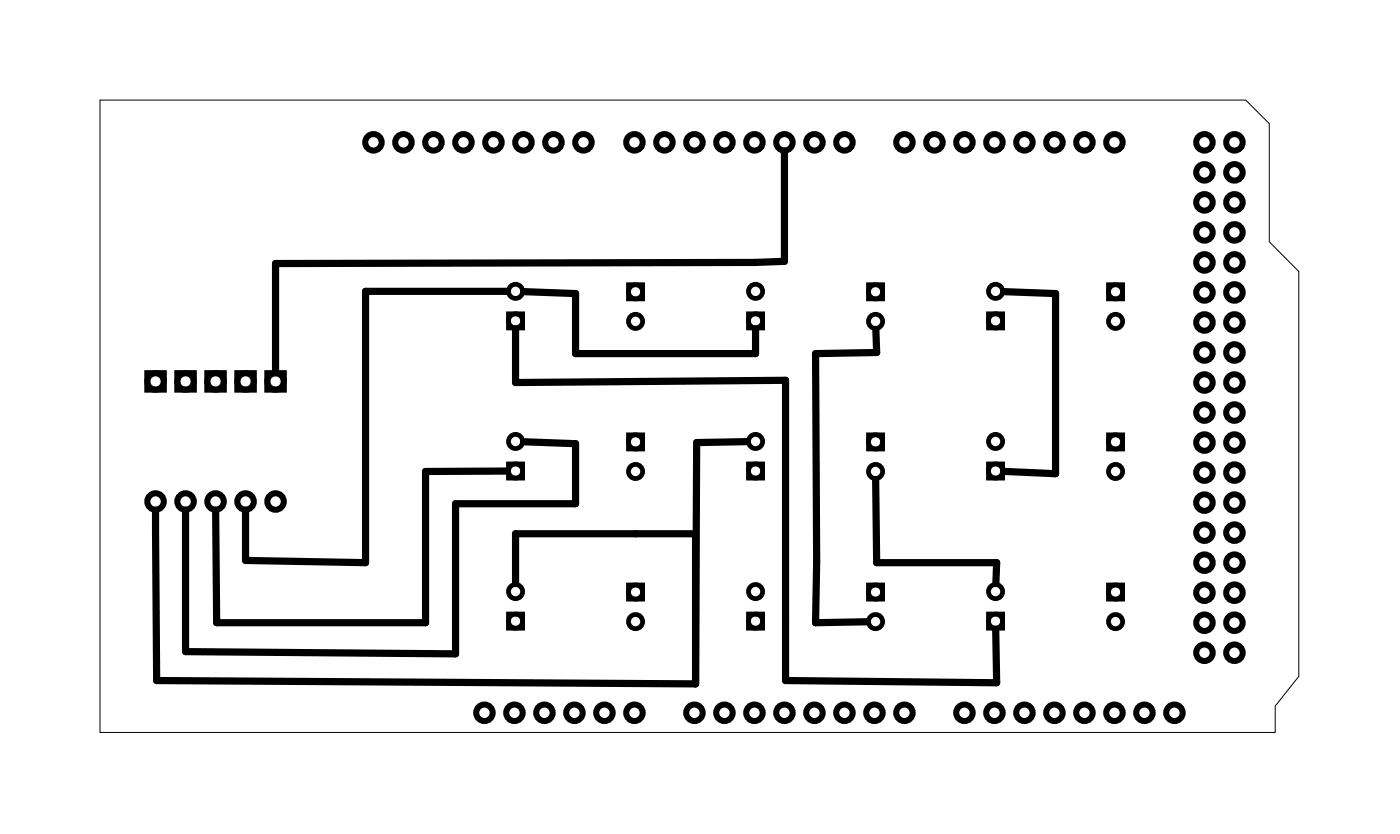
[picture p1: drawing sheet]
<svg xmlns="http://www.w3.org/2000/svg" width="119mm" height="71mm" viewBox="0 0 119 71" stroke-linecap="round" stroke-linejoin="round" font-family="sans-serif">
<path d="M8.5 8.5h97l2 2v10l2.5 2.5v34.2l-2 2.5v2.3h-99.5z" fill="none" stroke="#000" stroke-width=".08"/>
<g fill="none" stroke="#000" stroke-width=".51">
<path d="M12.5 31.6h1.4v1.4h-1.4zM15 31.6h1.4v1.4h-1.4zM17.6 31.6h1.3v1.4h-1.3zM20.1 31.6h1.4v1.4h-1.4zM22.6 31.6h1.4v1.4h-1.4z"/>
<circle cx="31.6" cy="12" r=".7"/>
<circle cx="34.2" cy="12" r=".7"/>
<circle cx="36.7" cy="12" r=".7"/>
<circle cx="39.2" cy="12" r=".7"/>
<circle cx="41.8" cy="12" r=".7"/>
<circle cx="44.3" cy="12" r=".7"/>
<circle cx="46.9" cy="12" r=".7"/>
<circle cx="49.4" cy="12" r=".7"/>
<circle cx="53.7" cy="12" r=".7"/>
<circle cx="56.3" cy="12" r=".7"/>
<circle cx="58.8" cy="12" r=".7"/>
<circle cx="61.3" cy="12" r=".7"/>
<circle cx="63.9" cy="12" r=".7"/>
<circle cx="66.4" cy="12" r=".7"/>
<circle cx="69" cy="12" r=".7"/>
<circle cx="71.5" cy="12" r=".7"/>
<circle cx="76.6" cy="12" r=".7"/>
<circle cx="79.1" cy="12" r=".7"/>
<circle cx="81.7" cy="12" r=".7"/>
<circle cx="84.2" cy="12" r=".7"/>
<circle cx="86.7" cy="12" r=".7"/>
<circle cx="89.3" cy="12" r=".7"/>
<circle cx="91.8" cy="12" r=".7"/>
<circle cx="94.4" cy="12" r=".7"/>
<circle cx="102" cy="17.1" r=".7"/>
<circle cx="102" cy="19.7" r=".7"/>
<circle cx="102" cy="12" r=".7"/>
<circle cx="102" cy="14.6" r=".7"/>
<circle cx="104.5" cy="17.1" r=".7"/>
<circle cx="104.5" cy="19.7" r=".7"/>
<circle cx="104.5" cy="12" r=".7"/>
<circle cx="104.5" cy="14.6" r=".7"/>
<circle cx="13.2" cy="32.3" r=".7"/>
<circle cx="15.7" cy="32.3" r=".7"/>
<circle cx="18.3" cy="32.3" r=".7"/>
<circle cx="20.8" cy="32.3" r=".7"/>
<circle cx="23.3" cy="32.3" r=".7"/>
<circle cx="102" cy="22.2" r=".7"/>
<circle cx="102" cy="40" r=".7"/>
<circle cx="102" cy="34.9" r=".7"/>
<circle cx="102" cy="37.4" r=".7"/>
<circle cx="102" cy="32.4" r=".7"/>
<circle cx="102" cy="24.7" r=".7"/>
<circle cx="102" cy="27.3" r=".7"/>
<circle cx="102" cy="29.8" r=".7"/>
<circle cx="104.5" cy="22.2" r=".7"/>
<circle cx="104.5" cy="34.9" r=".7"/>
<circle cx="104.5" cy="40" r=".7"/>
<circle cx="104.5" cy="37.4" r=".7"/>
<circle cx="104.5" cy="32.4" r=".7"/>
<circle cx="104.5" cy="24.7" r=".7"/>
<circle cx="104.5" cy="27.3" r=".7"/>
<circle cx="104.5" cy="29.8" r=".7"/>
<circle cx="13.2" cy="42.4" r=".7"/>
<circle cx="15.7" cy="42.4" r=".7"/>
<circle cx="18.3" cy="42.4" r=".7"/>
<circle cx="20.8" cy="42.4" r=".7"/>
<circle cx="23.3" cy="42.4" r=".7"/>
<circle cx="102" cy="47.6" r=".7"/>
<circle cx="102" cy="45.1" r=".7"/>
<circle cx="102" cy="50.1" r=".7"/>
<circle cx="102" cy="52.7" r=".7"/>
<circle cx="102" cy="42.5" r=".7"/>
<circle cx="102" cy="55.2" r=".7"/>
<circle cx="104.5" cy="42.5" r=".7"/>
<circle cx="104.5" cy="50.1" r=".7"/>
<circle cx="104.5" cy="52.7" r=".7"/>
<circle cx="104.5" cy="45.1" r=".7"/>
<circle cx="104.5" cy="47.6" r=".7"/>
<circle cx="104.5" cy="55.2" r=".7"/>
<circle cx="41" cy="60.3" r=".7"/>
<circle cx="43.6" cy="60.3" r=".7"/>
<circle cx="46.1" cy="60.3" r=".7"/>
<circle cx="48.6" cy="60.3" r=".7"/>
<circle cx="51.2" cy="60.3" r=".7"/>
<circle cx="53.7" cy="60.3" r=".7"/>
<circle cx="58.8" cy="60.3" r=".7"/>
<circle cx="61.3" cy="60.3" r=".7"/>
<circle cx="63.9" cy="60.3" r=".7"/>
<circle cx="66.4" cy="60.3" r=".7"/>
<circle cx="69" cy="60.3" r=".7"/>
<circle cx="71.5" cy="60.3" r=".7"/>
<circle cx="74" cy="60.3" r=".7"/>
<circle cx="76.6" cy="60.3" r=".7"/>
<circle cx="81.7" cy="60.3" r=".7"/>
<circle cx="84.2" cy="60.3" r=".7"/>
<circle cx="86.7" cy="60.3" r=".7"/>
<circle cx="89.3" cy="60.3" r=".7"/>
<circle cx="91.8" cy="60.3" r=".7"/>
<circle cx="94.4" cy="60.3" r=".7"/>
<circle cx="96.9" cy="60.3" r=".7"/>
<circle cx="99.4" cy="60.3" r=".7"/>
</g>
<g fill="none" stroke="#000" stroke-width=".4">
<path d="M43.1 26.5h1.2v1.2h-1.2zM43.1 39.2h1.2v1.2h-1.2zM53.2 24.1h1.2v1.2h-1.2zM53.2 36.8h1.2v1.2h-1.2zM63.4 39.2h1.2v1.2h-1.2zM63.4 26.5h1.2v1.2h-1.2zM73.5 24.1h1.2v1.2h-1.2zM73.5 36.8h1.2v1.2h-1.2zM83.7 39.2h1.2v1.2h-1.2zM83.7 26.5h1.2v1.2h-1.2zM93.9 36.8h1.2v1.2h-1.2zM93.9 24.1h1.2v1.2h-1.2z"/>
<path d="M43.1 51.9h1.2v1.2h-1.2zM53.2 49.5h1.2v1.2h-1.2zM63.4 51.9h1.2v1.2h-1.2zM73.5 49.5h1.2v1.2h-1.2zM83.7 51.9h1.2v1.2h-1.2zM93.9 49.5h1.2v1.2h-1.2z"/>
<circle cx="43.7" cy="39.8" r=".6"/>
<circle cx="43.7" cy="27.1" r=".6"/>
<circle cx="43.7" cy="37.3" r=".6"/>
<circle cx="43.7" cy="24.6" r=".6"/>
<circle cx="53.8" cy="27.2" r=".6"/>
<circle cx="53.8" cy="39.9" r=".6"/>
<circle cx="53.8" cy="24.7" r=".6"/>
<circle cx="53.8" cy="37.4" r=".6"/>
<circle cx="64" cy="27.1" r=".6"/>
<circle cx="64" cy="39.8" r=".6"/>
<circle cx="64" cy="37.3" r=".6"/>
<circle cx="64" cy="24.6" r=".6"/>
<circle cx="74.1" cy="39.9" r=".6"/>
<circle cx="74.1" cy="27.2" r=".6"/>
<circle cx="74.1" cy="24.7" r=".6"/>
<circle cx="74.1" cy="37.4" r=".6"/>
<circle cx="84.3" cy="39.8" r=".6"/>
<circle cx="84.3" cy="27.1" r=".6"/>
<circle cx="84.3" cy="37.3" r=".6"/>
<circle cx="84.3" cy="24.6" r=".6"/>
<circle cx="94.5" cy="39.9" r=".6"/>
<circle cx="94.5" cy="27.2" r=".6"/>
<circle cx="94.5" cy="24.7" r=".6"/>
<circle cx="94.5" cy="37.4" r=".6"/>
<circle cx="43.7" cy="52.5" r=".6"/>
<circle cx="43.7" cy="50" r=".6"/>
<circle cx="53.8" cy="52.6" r=".6"/>
<circle cx="53.8" cy="50.1" r=".6"/>
<circle cx="64" cy="52.5" r=".6"/>
<circle cx="64" cy="50" r=".6"/>
<circle cx="74.1" cy="52.6" r=".6"/>
<circle cx="74.1" cy="50.1" r=".6"/>
<circle cx="84.3" cy="52.5" r=".6"/>
<circle cx="84.3" cy="50" r=".6"/>
<circle cx="94.5" cy="52.6" r=".6"/>
<circle cx="94.5" cy="50.1" r=".6"/>
</g>
<path d="M66.4 12.8v9.3l-2.4 .1-40.7 .1v9.2M43 39.9h-7v12.8h-17.7v-9.5M43 24.6h-12v23l-10.2-.2v-4.2M43.7 27.8v4.6l22.8-.2v25.4l17.9 .2-.1-4.6M44.3 37.4l4.4 .1v5.1h-10.1v12.7l-22.9-.2v-11.9M44.3 24.7l4.4 .1v5.1h15.3v-2.1M63.3 37.4h-4.3l-.1 20.5M74.2 27.9v1.9l-5.1 .1v17.6v5.2l4.3-.1M85 24.7l4.4 .1v15.3l-4.4-.2M13.2 43.2l.1 14.4 45.6 .3M43.7 49.4v-4.2h15.2v12.7M74.1 40.6l.1 7h10.2l-.1 1.8" fill="none" stroke="#000" stroke-width=".61"/>
</svg>
